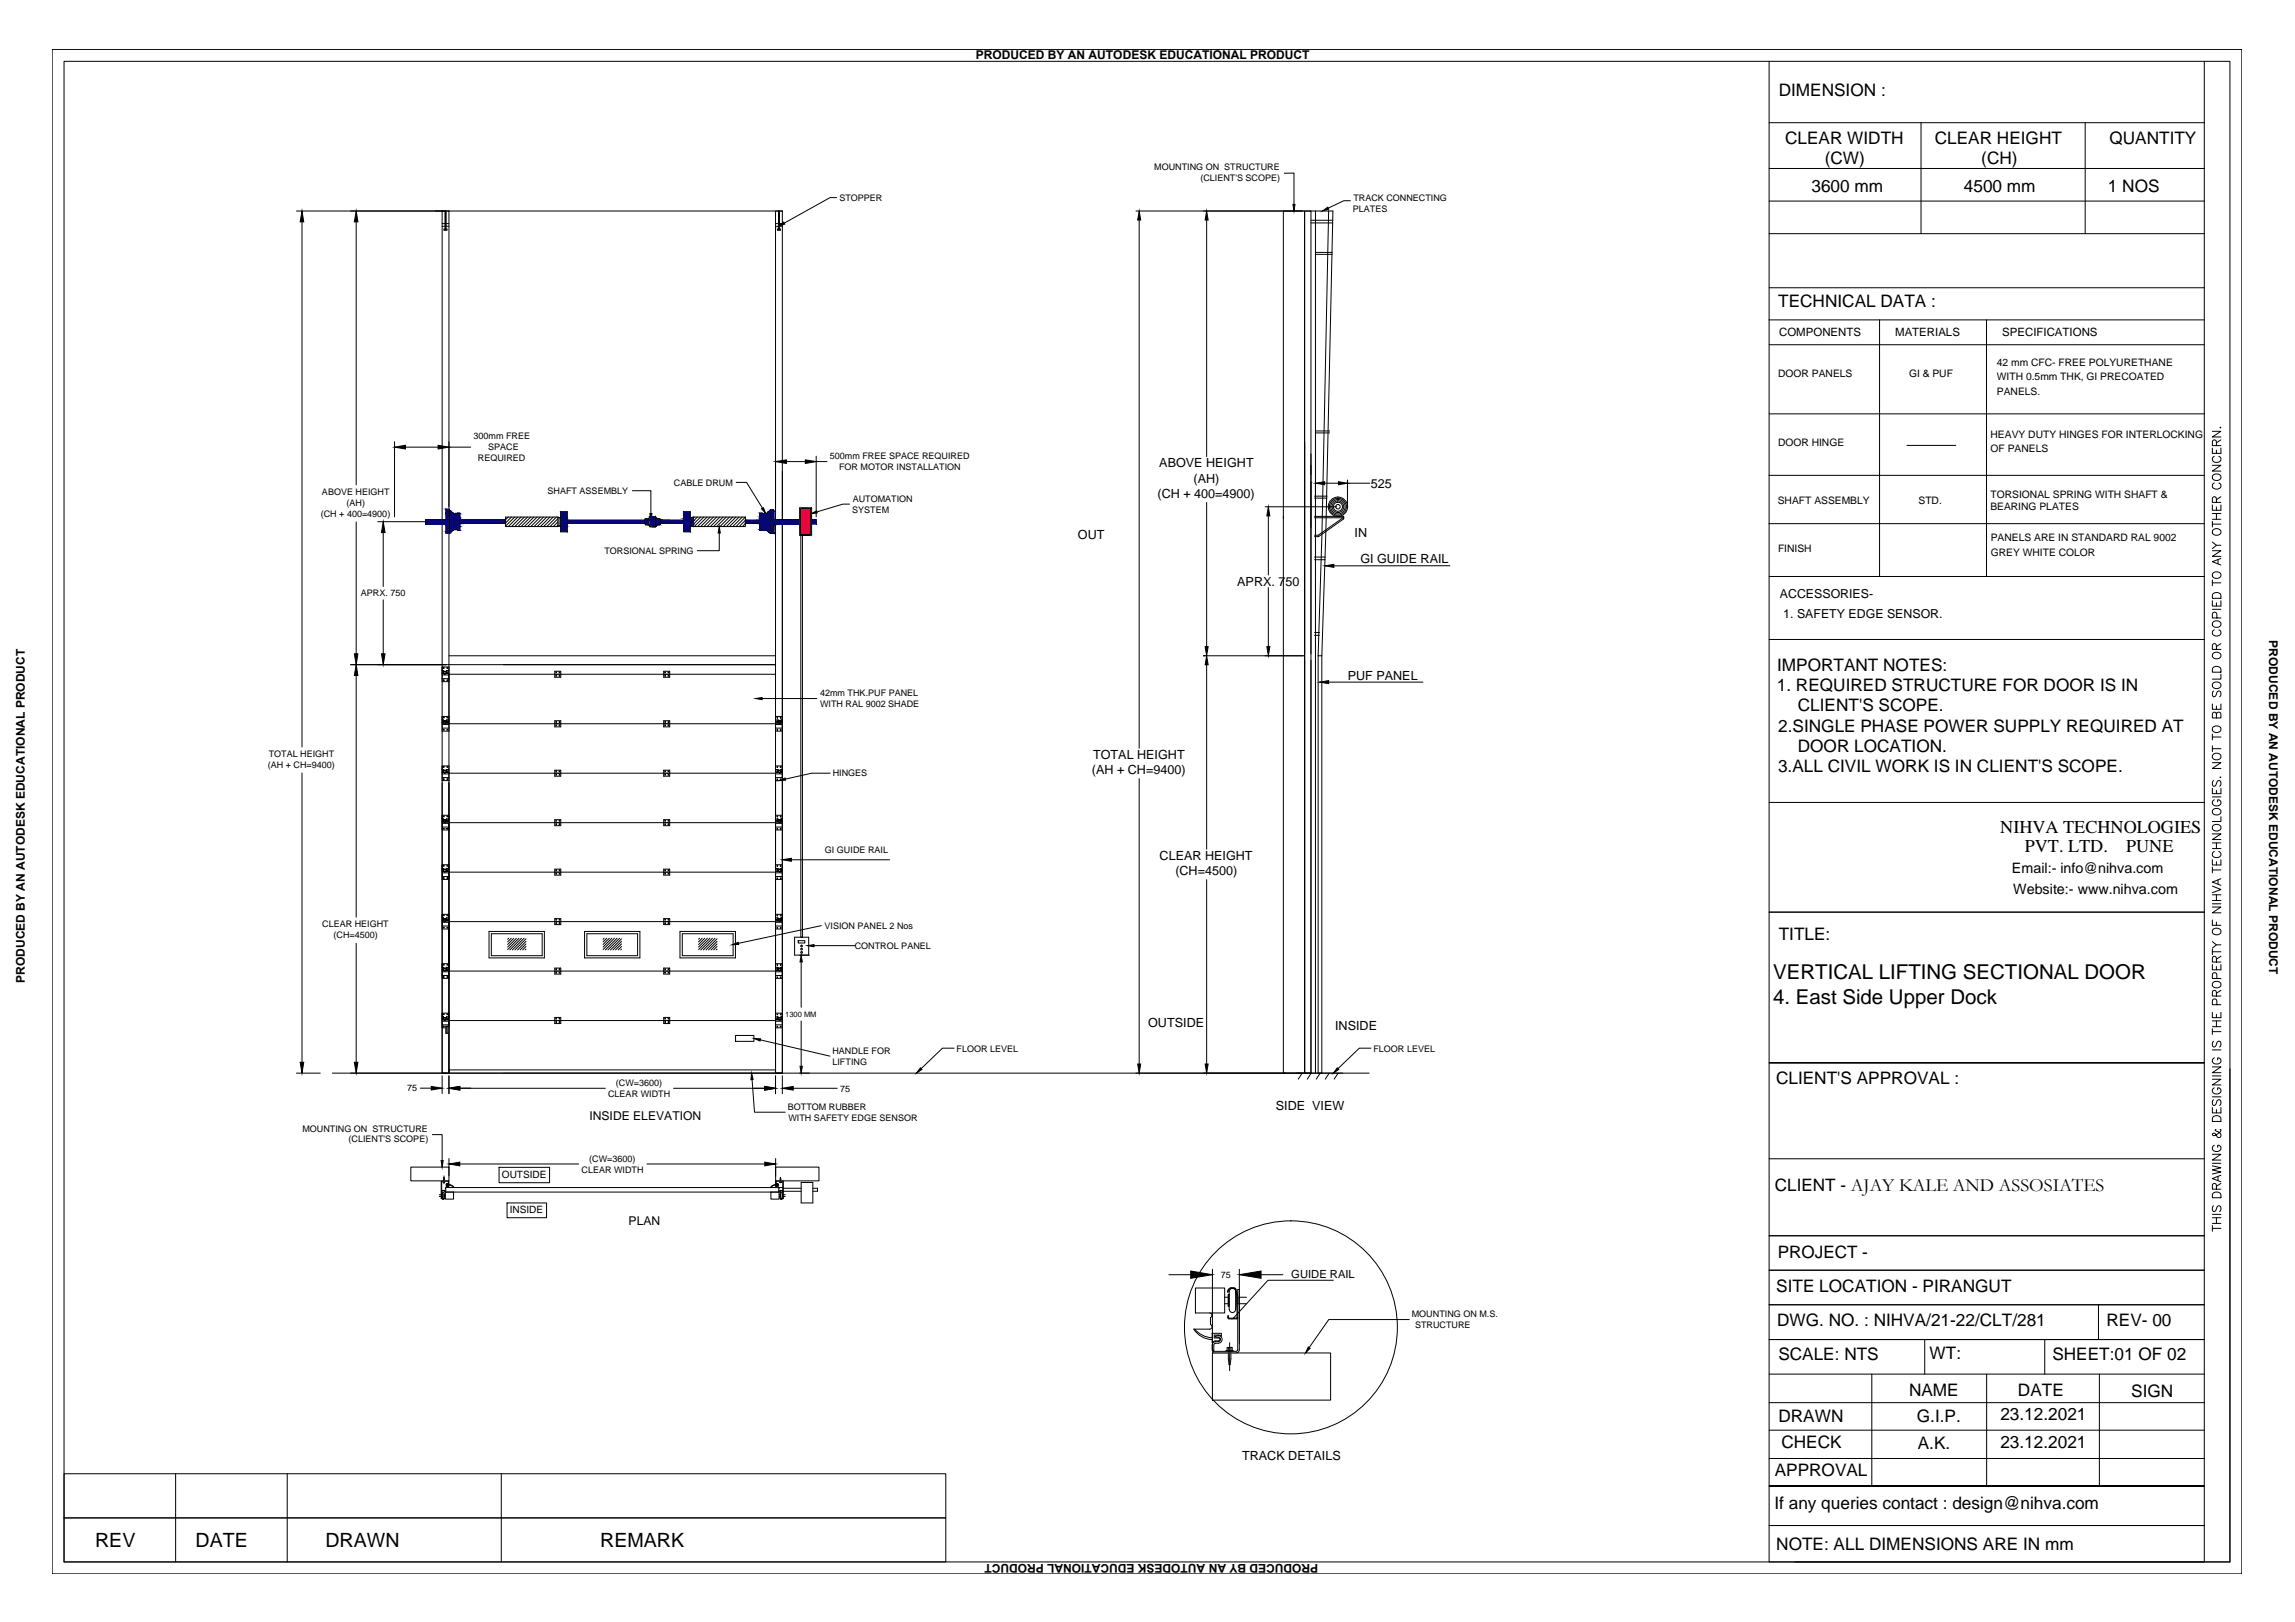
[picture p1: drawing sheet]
<svg xmlns="http://www.w3.org/2000/svg" width="841mm" height="594mm" viewBox="0 0 841 594" stroke-linecap="round" stroke-linejoin="round" font-family="sans-serif">
<defs><g id="words">
<g font-size="7.5">
<text x="649.8" y="358.6">VERTICAL LIFTING SECTIONAL DOOR</text>
<text x="649.7" y="367.7">4. East Side Upper Dock</text>
</g>
<g font-size="7.2">
<text x="34.9" y="566.7">REV</text>
<text x="71.6" y="566.7">DATE</text>
<text x="119.2" y="566.7">DRAWN</text>
<text x="219.9" y="566.7">REMARK</text>
</g>
<g font-size="6.6">
<text x="733" y="305.3">NIHVA TECHNOLOGIES</text>
<text x="742" y="312.2">PVT. LTD.</text>
<text x="779.1" y="312.2">PUNE</text>
</g>
<g font-size="6.3">
<text x="651.8" y="35.3">DIMENSION :</text>
<text x="654.1" y="52.6">CLEAR WIDTH</text>
<text x="709" y="52.6">CLEAR HEIGHT</text>
<text x="773" y="52.6">QUANTITY</text>
<text x="668.7" y="60">(CW)</text>
<text x="726.1" y="60">(CH)</text>
<text x="663.8" y="70.4">3600 mm</text>
<text x="719.7" y="70.4">4500 mm</text>
<text x="772.5" y="70.5">1 NOS</text>
<text x="651.7" y="112.4">TECHNICAL DATA :</text>
<text x="651.2" y="245.7">IMPORTANT NOTES:</text>
<text x="651.1" y="253.1">1. REQUIRED STRUCTURE FOR DOOR IS IN</text>
<text x="658.8" y="260.6">CLIENT'S SCOPE.</text>
<text x="651.7" y="268">2.SINGLE PHASE POWER SUPPLY REQUIRED AT</text>
<text x="658.8" y="275.4">DOOR LOCATION.</text>
<text x="651.6" y="282.9">3.ALL CIVIL WORK IS IN CLIENT'S SCOPE.</text>
<text x="651.8" y="344.4">TITLE:</text>
<text x="650.8" y="396.9">CLIENT'S APPROVAL :</text>
<text x="650.4" y="436.4">CLIENT - AJAY KALE AND ASSOSIATES</text>
<text x="651.5" y="460.7">PROJECT -</text>
<text x="650.9" y="473.2">SITE LOCATION - PIRANGUT</text>
<text x="651.2" y="485.7">DWG. NO. : NIHVA/21-22/CLT/281</text>
<text x="771.9" y="485.6">REV- 00</text>
<text x="707.1" y="497.8">WT:</text>
<text x="651.7" y="498.2">SCALE: NTS</text>
<text x="752.1" y="498.2">SHEET:01 OF 02</text>
<text x="699.6" y="511.4">NAME</text>
<text x="739.5" y="511.4">DATE</text>
<text x="781" y="511.5">SIGN</text>
<text x="651.7" y="520.8">DRAWN</text>
<text x="702.5" y="520.7">G.I.P.</text>
<text x="733.1" y="520.2">23.12.2021</text>
<text x="652.8" y="530.2">CHECK</text>
<text x="702.8" y="530.7">A.K.</text>
<text x="733.1" y="530.2">23.12.2021</text>
<text x="650.4" y="540.5">APPROVAL</text>
<text x="650.3" y="552.9">If any queries contact : design@nihva.com</text>
<text x="650.9" y="567.8">NOTE: ALL DIMENSIONS ARE IN mm</text>
</g>
<g font-size="5.2">
<text x="737.3" y="319.9">Email:- info@nihva.com</text>
<text x="737.8" y="327.6">Website:- www.nihva.com</text>
</g>
<g font-size="4.6">
<text x="424.8" y="171.2">ABOVE HEIGHT</text>
<text x="437.4" y="176.8">(AH)</text>
<text x="502.4" y="178.6">525</text>
<text x="424.2" y="182.4">(CH + 400=4900)</text>
<text x="395" y="197.3">OUT</text>
<text x="496.4" y="196.8">IN</text>
<text x="498.5" y="206.2">GI GUIDE RAIL</text>
<text x="453.4" y="214.5">APRX. 750</text>
<text x="493.9" y="248.9">PUF PANEL</text>
<text x="400.6" y="278">TOTAL HEIGHT</text>
<text x="400.1" y="283.6">(AH + CH=9400)</text>
<text x="425" y="315">CLEAR HEIGHT</text>
<text x="430.7" y="320.6">(CH=4500)</text>
<text x="420.8" y="376.3">OUTSIDE</text>
<text x="489.3" y="377.3">INSIDE</text>
<text x="467.5" y="406.5">SIDE VIEW</text>
<text x="455.2" y="534.7">TRACK DETAILS</text>
</g>
<g font-size="4.5">
<text x="652.2" y="218.8">ACCESSORIES-</text>
<text x="653.5" y="226.4">1. SAFETY EDGE SENSOR.</text>
</g>
<g font-size="4.4">
<text x="357.6" y="21.6">PRODUCED BY AN AUTODESK EDUCATIONAL PRODUCT</text>
<text x="831.5" y="234.6" transform="rotate(90 831.5 234.6)">PRODUCED BY AN AUTODESK EDUCATIONAL PRODUCT</text>
<text x="9.1" y="360" transform="rotate(-90 9.1 360)">PRODUCED BY AN AUTODESK EDUCATIONAL PRODUCT</text>
<text x="216" y="410.2">INSIDE ELEVATION</text>
<text x="230.3" y="448.6">PLAN</text>
<text x="483" y="573" transform="rotate(-180 483 573)">PRODUCED BY AN AUTODESK EDUCATIONAL PRODUCT</text>
</g>
<g font-size="4.2">
<text x="652" y="123.2">COMPONENTS</text>
<text x="694.5" y="123.2">MATERIALS</text>
<text x="733.7" y="123.2">SPECIFICATIONS</text>
</g>
<text font-size="4.1" x="473.2" y="468">GUIDE RAIL</text>
<g font-size="3.8">
<text x="731.8" y="133.9">42 mm CFC- FREE POLYURETHANE</text>
<text x="651.7" y="138.2">DOOR PANELS</text>
<text x="699.6" y="138.2">GI &amp; PUF</text>
<text x="731.8" y="139">WITH 0.5mm THK, GI PRECOATED</text>
<text x="731.8" y="144.6">PANELS.</text>
<text x="729.5" y="160.6">HEAVY DUTY HINGES FOR INTERLOCKING</text>
<text x="651.6" y="163.5">DOOR HINGE</text>
<text x="729.5" y="165.7">OF PANELS</text>
<text x="651.5" y="184.5">SHAFT ASSEMBLY</text>
<text x="703" y="184.5">STD.</text>
<text x="729.5" y="182.3">TORSIONAL SPRING WITH SHAFT &amp;</text>
<text x="729.4" y="186.7">BEARING PLATES</text>
<text x="651.6" y="202.1">FINISH</text>
<text x="729.5" y="198.2">PANELS ARE IN STANDARD RAL 9002</text>
<text x="729.5" y="203.6">GREY WHITE COLOR</text>
</g>
<g font-size="3.7">
<text x="183.9" y="431.3">OUTSIDE</text>
<text x="186.8" y="444.4">INSIDE</text>
</g>
<g font-size="3.3">
<text x="423" y="62.3">MOUNTING ON STRUCTURE</text>
<text x="439.9" y="66.3">(CLIENT'S SCOPE)</text>
<text x="307.6" y="73.6">STOPPER</text>
<text x="495.8" y="77.8">PLATES</text>
<text x="495.9" y="73.7">TRACK CONNECTING</text>
<text x="173.5" y="160.9">300mm FREE</text>
<text x="178.9" y="164.9">SPACE</text>
<text x="175.1" y="168.9">REQUIRED</text>
<text x="304.1" y="168.3">500mm FREE SPACE REQUIRED</text>
<text x="307.5" y="172.3">FOR MOTOR INSTALLATION</text>
<text x="246.9" y="177.9">CABLE DRUM</text>
<text x="118" y="181.2">ABOVE HEIGHT</text>
<text x="127" y="185.2">(AH)</text>
<text x="200.7" y="181">SHAFT ASSEMBLY</text>
<text x="312.5" y="183.8">AUTOMATION</text>
<text x="117.5" y="189.2">(CH + 400=4900)</text>
<text x="312.3" y="187.9">SYSTEM</text>
<text x="221.5" y="202.9">TORSIONAL SPRING</text>
<text x="132.3" y="218.4">APRX. 750</text>
<text x="300.5" y="255">42mm THK.PUF PANEL</text>
<text x="300.5" y="259.1">WITH RAL 9002 SHADE</text>
<text x="98.1" y="281.2">(AH + CH=9400)</text>
<text x="98.5" y="277.2">TOTAL HEIGHT</text>
<text x="305.2" y="284.4">HINGES</text>
<text x="302.3" y="312.4">GI GUIDE RAIL</text>
<text x="118.1" y="339.5">CLEAR HEIGHT</text>
<text x="302.1" y="340.3">VISION PANEL 2 Nos</text>
<text x="122.2" y="343.6">(CH=4500)</text>
<text x="313.2" y="347.6">CONTROL PANEL</text>
<text x="305.1" y="386">HANDLE FOR</text>
<text x="350.6" y="385.1">FLOOR LEVEL</text>
<text x="503.3" y="385.1">FLOOR LEVEL</text>
<text x="305.1" y="390">LIFTING</text>
<text x="149.2" y="399.7">75</text>
<text x="222.9" y="401.8">CLEAR WIDTH</text>
<text x="225.7" y="397.7">(CW=3600)</text>
<text x="307.9" y="399.8">75</text>
<text x="288.7" y="406.6">BOTTOM RUBBER</text>
<text x="288.9" y="410.6">WITH SAFETY EDGE SENSOR</text>
<text x="110.8" y="414.4">MOUNTING ON STRUCTURE</text>
<text x="127.7" y="418.5">(CLIENT'S SCOPE)</text>
<text x="216" y="425.5">(CW=3600)</text>
<text x="213.1" y="429.5">CLEAR WIDTH</text>
<text x="447.4" y="468">75</text>
<text x="517.4" y="482.5">MOUNTING ON M.S.</text>
<text x="518.5" y="486.5">STRUCTURE</text>
</g>
<text font-size="2.8" x="287.8" y="372.4">1300 MM</text>
</g></defs>
<!-- layer: DOOR -->
<g fill="none" stroke="#000" stroke-width=".37">
<path d="M161 437.6h.9M161 438.2h.9M161.7 432.8v6.2l.2-6.2M161.9 438.4l.1 .6M161.9 438.4h.1M161.9 436.1v2.3M161.9 438.4l.2 .6M162 436.1h.7M162 436.1h-.1M162 439l.3 .2M162 432.5l-.3 .3M162.1 437v1.8"/>
<path d="M162.1 437l.3-.3 .3 .3v2l-.4 .1-.2-.3M162.1 439l.2 .1M162.3 432.7h.7M162.4 432.8l.1 .3 .4-.1h-.3v-1.7l.2 1.8 .2-.3M162.7 430.7v2.9M162.7 436l-.8 .1M162.7 437.3l.1 1.2zM162.8 436l.1 .1M162.8 436.1h.1M162.8 438.8h.1M162.8 437.6h.4M162.8 438.2h.4"/>
<path d="M162.9 438.8l-.6 .4M163.2 436.6h3v2.6h-3zM163.2 436.3v.1M163.8 434.3l.5-.2v.3h-.5M163.9 433.6l-.2 .4 .2-.3M163.9 433.5l-.4 .4 .4 .4M164.3 432.8v.6l-.5 .1M164.4 432.8l.1 .5-.3 .3M164.4 432.7l-2.5 .1M164.4 432.5v.1M164.5 434.1v.4h-1l.1-.3 .3 .1M164.5 433.6v.3"/>
<path d="M164.5 433.6l-.7 .1M164.5 433.8l1.3 .5 .6 .6M164.5 434.1h.1M164.5 434l1.2 .4 .6 .5M282.5 436.6h3v2.6h-3zM284.2 433.8l-1.2 .5-.6 .6M284.3 432.7h2.4M284.3 432.5v.1M284.4 433.4l-.1-.7v.8l.3 .1M284.5 433.3l.4 .2M284.9 433.7l-.6-.1-.1 .3M284.9 434.3l-.4-.2v.3h.4"/>
<path d="M284.9 433.6l.2 .4-.2-.3M284.9 433.5l.4 .4-.4 .4M284.9 434.3l.3-.1v.3h-1v-.4h-.4l-1.3 .8M285.3 435l.2 .1v1.3l-.2 .2M285.5 437.6h.4M285.5 438.2h.4M285.5 436.3v.1M285.7 432.7h.7M285.8 432.8v.2l.4 .1M285.8 438.8h.1M285.8 436.1h.1M285.8 438.8l.4 .4 .5-.2"/>
<path d="M285.9 437.3l.1 1.2zM285.9 438.8l.3 .4 .4-.2M286 431.3l-.1 1.7h.3M286 431.3h.1M286 431.2v2M286.1 431.3v1.8M286.3 432.8l-.1 .2M286.6 437v1.8M286.7 437l-.4-.3-.3 .3 .1 2 .4 .1 .2-.3M286.7 437v1.8M286.7 432.7l.2 .1M286.7 432.5l.3 .3"/>
<path d="M286.8 436.1v2.3M286.8 438.4l-.2 .6M286.8 438.4h.1M286.8 436.1h-.9M286.9 435h-123.5l-.2 .1v1.3l.2 .2h123.5M286.9 432.8v6.2l.1-6.2M286.9 437.6h.9M286.9 438.2h.9M286.9 438.4l-.2 .6M286.9 436.1h-1.1M438.1 471.7h10.7v9.2h-10.7zM448.8 477.5h1.3"/>
<path d="M448.8 475.1h1.3M450.1 474.2h.3v4.3h-.3zM450.4 473.1l.1 6.5a1.16 1.16 0 0 0 1.1 1.1 1.16 1.16 0 0 0 1.2-1.1M450.5 473a1.16 1.16 0 0 1 1.1-1.1 1.16 1.16 0 0 1 1.2 1.1l.3 3.3-.2 3.3M451.2 471.9l1.4 .2 .7 2.4v8.1M451.2 471.9l-.7 .3-.4 1h-.3a1.75 1.75 0 0 1 1.3-1.6 1.75 1.75 0 0 1 1.9 .7M452.8 473.1v6.5M452.9 472.3l.7 2.2M456.8 475.1h-3.1v2.4h3.1M437.5 486.8a8.6 8.6 0 0 0 6.7 3.9v1.1l.9-.6 1.4-.1a.57 .57 0 0 0 .6-.5 .57 .57 0 0 0-.6-.6M437.8 486.8a9 9 0 0 0 6.3 3.2M443.3 480.9a.85 .85 0 0 1 .9 .7 .85 .85 0 0 1-.6 .9v2.6a.87 .87 0 0 1 .6 1 .87 .87 0 0 1-.9 .7"/>
<path d="M444.1 481.6v.3M444.2 492.6l.1 1.9 .2 .3 .3-.3v-1.9M444.2 489.9l-.1 .1M446.5 491.4a1.83 1.83 0 0 0-2 .5l-.2 .7M446.5 491.3a.88 .88 0 0 0 .7-1.1 .88 .88 0 0 0-1.3-.5l-.6-.2a1.43 1.43 0 0 1 2.1 .3 1.43 1.43 0 0 1-.5 2.1l-1.8 .2-.2 .5M447.6 489.4v-1.1h-3.4v1.6M447.6 489.4l-.8-.4h-1.8v1h1.5M449.3 494.9v-.2h2.6v.2M449.7 493.6v1.1M449.7 493.6h.4l.3 6.3h.4l.3-2.2v-4.1M449.9 493.5h1.4M449.9 482.6v-.6h.3v.6"/>
<path d="M449.9 482.6l.5 .5h2.7l.5-.5M450.2 482.6l.2 .2h2.7l.3-.2M450.6 491.8v10.2M451.1 493.6h-.9M451.1 493.6h.5l-.1 1.1M453 494.9h-8.4l-.3 .3 .3 .3M453 494.9l.6-.6v-22h.6v22.1l-.5 .9-.7 .2"/>
</g>
<path d="M162 432.5h2.4M284.3 432.5h2.4M444.6 495.5h8.4" fill="none" stroke="#dd6e6e" stroke-width=".37"/>
<!-- layer: 0 -->
<g fill="none" stroke="#000" stroke-width=".37">
<path d="M19.1 18.1h802.4v558.3h-802.4zM23.5 22.5h793.7v549.6h-793.7zM648.3 22.5v549.6h159.5v-549.6M648.3 44.9h159.5M704 44.9v40.7M764.1 44.9v40.7M108.6 77.3h178.1M162 77.3h2.5v315.8h-2.5zM163.1 77.3l.1 6.6 .2-.3M163.3 77.3l-.2 .2M163.4 77.5l-.3 .3M163.4 77.8l-.3 .2"/>
<path d="M163.4 78l-.3 .3M163.4 78.3l-.3 .3M163.4 78.6l-.3 .3M163.4 78.9l-.3 .3M163.4 79.2l-.3 .3M163.4 79.5l-.3 .3M163.4 79.8l-.3 .3M163.4 77.3v6.6M284.2 77.3h2.5v315.8h-2.5zM285.3 77.3v6.6M285.5 77.3l-.2 .2M285.6 77.5l-.3 .3"/>
<path d="M285.6 77.8l-.3 .3M285.6 78.1l-.3 .3M285.6 78.4l-.3 .3M285.6 78.7l-.3 .3M285.6 79l-.3 .3M285.6 79.2l-.3 .4M285.6 79.5l-.3 .4M285.6 79.8l-.3 .4M285.6 77.3v6.6M306.6 72.4h-2.4l-16.8 9.3M416.3 77.3h61.4M470.3 77.3h7.8v315.8h-7.8z"/>
<path d="M470.6 63.4h3.6v11.5M478.1 77.3h2.3v315.8h-2.3zM478.1 77.3h10.4l-2.6 117.4-1.5 45.5M486.9 77.3l-2.5 118.4-1.4 44.5M494.8 73.5h-2.4l-5.6 2.7M648.3 73.6h159.5M648.3 61.7h159.5M110.7 81.3v192.3M130.5 81.3v96.3M162 82.9h2.5M162 81.9h2.5M162.7 83.9h1.1v.4h-1.1z"/>
<path d="M163.4 80.1l-.3 .3M163.4 80.4l-.3 .3M163.4 80.7l-.3 .3M163.4 81l-.3 .3M163.4 81.3l-.3 .3M163.4 81.6l-.3 .3M163.4 81.9l-.3 .3M163.4 82.7l-.3 .3M163.4 83l-.3 .3M163.4 83.3l-.3 .3M163.4 82.2l-.3 .3M163.4 82.5l-.3 .2"/>
<path d="M284.2 82.9h2.5M284.2 81.9h2.5M284.9 83.9h1.1v.4h-1.1zM285.6 81.9h.1M285.6 80.1l-.3 .4M285.6 80.4l-.3 .4M285.6 80.7l-.3 .3M285.6 81l-.3 .3M285.6 81.3l-.3 .3M285.6 81.6l-.3 .3M285.6 82.8l-.3 .3M285.6 83.1l-.3 .3"/>
<path d="M285.6 83.4l-.3 .3M285.6 83.7l-.2 .2M285.6 81.9l-.3 .3M285.6 82.2l-.3 .3M285.6 82.5l-.3 .3M417.5 80.6v193.5M442.2 80.6v86.6M482.1 92.4h6.1M482.1 93.2h6.1M648.3 85.6h159.5M648.2 117.2h159.5M648.3 105.4h159.5"/>
<path d="M688.8 117.2v93.9M728 117.2v93.9M648.3 126.3h159.5M482.1 157.8h5.2M482.1 158.6h5.1M648.3 151.6h159.5M810.7 158h3.2l-3.2 2h3.2M813.7 156.4v.3zM144.6 161.8v27.5M148.6 163.8h11.9M164.5 161.8v23.7M164.5 163.8h8"/>
<path d="M231.7 179.7h6.8v8.4M269.8 176.7h3.8l5.8 9.4M284.2 167.1v18.7M286.7 172.6v220.5h-2.5v-112.6M288.2 169.1h6.9M299.1 167.1v22.2M299.1 169.1h4M482.1 175.8v13.8M485.4 177h5.1M493.8 175.8v9.4M493.8 177h8.2M648.2 174.1h159.5"/>
<path d="M698.8 163.1h17.9M810.7 170.4h3.2l-3.2 2.1h3.2M810.7 164.1v2h3.2v-2M810.9 174.2a1.58 1.58 0 0 1 1.9-.6 1.58 1.58 0 0 1 .9 1.8 1.57 1.57 0 0 1-1.9 .6 1.57 1.57 0 0 1-.9-1.8zM811.5 176.9a1.16 1.16 0 0 0-.8 1.3 1.16 1.16 0 0 0 1.2 .9h.8a1.15 1.15 0 0 0 1.2-.9 1.15 1.15 0 0 0-.8-1.3M811.5 167.1a1.16 1.16 0 0 0-.8 1.3 1.16 1.16 0 0 0 1.2 1h.8a1.15 1.15 0 0 0 1.2-1 1.15 1.15 0 0 0-.8-1.3M812.2 163.2l-.1-1.8-.8-.3-.4 .3-.2 1.8h3.2M812.2 164.9v1.2M813.9 161.1l-1.7 1.1M130.5 191.2v48.3M138.4 191.1h25.3M140.4 195.1v19.7"/>
<path d="M163.4 190.3h-7.5v1.6h7.5M164.7 186.9v-.4h-1.3v8.8h1.3M164.7 186.9l1.6 1.3h1.5M164.7 186.9v8.4M167.8 187.9h.7v6.4h-.7zM167.8 194h-1.5l-1.6 1.3M168.5 190.5h16.8M168.5 191.7h16.8M186.2 189.4l-.9 1M187.4 189.4l-2.1 2.1M188.6 189.4l-3.3 3.3M189.8 189.4l-3.5 3.5"/>
<path d="M190.9 189.4l-3.4 3.5M192.1 189.4l-3.4 3.5M193.3 189.4l-3.5 3.5M194.5 189.4l-3.5 3.5M195.6 189.4l-3.4 3.5M196.8 189.4l-3.4 3.5M198 189.4l-3.5 3.5M199.2 189.4l-3.5 3.5M200.3 189.4l-3.4 3.5M201.5 189.4l-3.5 3.5M202.7 189.4l-3.5 3.5M203.9 189.4l-3.5 3.5"/>
<path d="M204.4 189.4h-19.1v3.5h19.1M204.4 189.4l.5 .2M204.4 190l-2.8 2.9M204.4 191.2l-1.7 1.7M204.4 192.3l-.5 .6M204.4 189.4v3.5M204.9 189.6h.1M204.9 192.6h.1M204.9 189.6h.6M204.9 192.6h.6M204.9 192.6l-.5 .3M204.9 189.6v3"/>
<path d="M236.2 190.5h-28.3v-3.1h-2.4v7.4h2.4v-3.1h28.3l.4 .5h1M236.2 190.6v1.1M237.6 190h-1l-.4 .5M237.6 192.2l.6 .7M237.6 190v2.2M238.2 189.3l-.6 .7M238.2 189.3v3.6M238.2 189.3h2M238.2 192.9h2M240.2 189.3l.6 .7M240.2 189.3v3.6M240.8 190h1l.3 .5"/>
<path d="M240.8 190v2.2M242.1 190.5h8.5v-3.1h2.4v5.2M242.1 190.5v1.2M253 189.6h.6M253.6 189.6h.1M253.6 189.6v3M254 189.4l-.4 .2M254 189.4h19.1M254 189.4v3.5M254.4 189.4l-.4 .4M255.5 189.4l-1.5 1.6M256.7 189.4l-2.7 2.7"/>
<path d="M257.9 189.4l-3.5 3.5M259.1 189.4l-3.5 3.5M260.2 189.4l-3.4 3.5M261.4 189.4l-3.4 3.5M262.6 189.4l-3.5 3.5M263.6 195.2v6.5h-8.1M263.8 189.4l-3.5 3.5M265 189.4l-3.5 3.5M266.1 189.4l-3.4 3.5M267.3 189.4l-3.5 3.5M268.5 189.4l-3.5 3.5M269.7 189.4l-3.5 3.5"/>
<path d="M270.8 189.4l-3.5 3.5M272 189.4l-3.5 3.5M273.1 189.4l-3.4 3.5M273.1 189.4v2.4l-1 1.1M278.5 190.5h-5.4l-2.2 2.4M279.2 187.9h.1M279.2 187.9v6.4h-.7v-2.6h-5.4v1.2h-19.1l-1-.3v2.2h-2.4v-3.1h-8.5l-.3 .5h-1l-.6 .7M279.2 188.2h1.5l1.6-1.4h1.3v3.5h9.5M279.2 187.9h-.7v3.8M279.2 194h1.5l1.6 1.3M282.3 186.8v8.5M283.6 190.3v1.6"/>
<path d="M284.8 191.9h-1.2v2.1M293.1 191.9h-9.5v3.5l-1.3-.1M293.1 186h4.3v10.1h-4.3zM293.4 186.3h3.7v9.5h-3.7zM293.5 196.1v147.2M294.1 196.1v147.2M297.4 190.3h1.7v1.6h-1.7zM311.3 184.6h-2.4l-9.5 2.9M442.2 184v52.8M463.6 185.6h26.3M464.8 189v21.6M470.3 189.1v.8"/>
<path d="M481.7 181.7h4.6M481.7 182.4h4.6M481.7 189.1h10.7v1l-9.2 6.4h-1.5M481.7 189.6h10.2l-8.8 6.4h-1.4M648.2 191.8h159.5M810.7 184.9v2h3.2v-2M810.7 191v2M810.7 198.5l1.5 1.2M810.7 192h3.2M810.7 190.2h3.2M810.7 188.1h3.2M810.9 194.3a1.58 1.58 0 0 1 1.9-.7 1.58 1.58 0 0 1 .9 1.8 1.57 1.57 0 0 1-1.9 .7 1.57 1.57 0 0 1-.9-1.8z"/>
<path d="M812.2 184l-.1-1.8-.5-.3-.6 .2-.3 .6v1.3h3.2M812.2 185.7v1.2M812.2 188.1v2.1M813.9 199.7h-1.7l-1.5 1.2M813.9 181.9l-1.7 1.1M140.4 219.7v19.8M464.8 215.2v21.6M531.3 207.2h-42.5M648.3 211.1h159.5M810.7 201.7h3.2l-3.2 2.1h3.2M810.7 212.4v2.1M810.7 213.5h3.2"/>
<path d="M810.9 217.6a1.76 1.76 0 0 1 3 .5v1h-3.2zM810.9 210a1.58 1.58 0 0 1 1.9-.6 1.58 1.58 0 0 1 .9 1.8 1.57 1.57 0 0 1-1.9 .7 1.57 1.57 0 0 1-.9-1.9zM812.8 205v1.5M813.9 204.5l-3.2 1.2 3.2 1.3M648.3 234.2h159.5M810.7 220v2h3.2v-2M810.7 223.2h3.2M810.9 239.5a1.58 1.58 0 0 1 1.9-.6 1.58 1.58 0 0 1 .9 1.8 1.57 1.57 0 0 1-1.9 .6 1.57 1.57 0 0 1-.9-1.8zM810.9 228a1.58 1.58 0 0 1 1.9-.6 1.58 1.58 0 0 1 .9 1.8 1.57 1.57 0 0 1-1.9 .6 1.57 1.57 0 0 1-.9-1.8zM811.5 230.7a1.16 1.16 0 0 0-.8 1.3 1.16 1.16 0 0 0 1.2 .9h.8a1.15 1.15 0 0 0 1.2-.9 1.15 1.15 0 0 0-.8-1.3M812.2 237.9l-.1-1.9-.5-.3-.6 .2-.3 .6v1.4h3.2M812.2 220.8v1.2"/>
<path d="M812.4 226.3v-1.3a.86 .86 0 0 0-.6-.8 .86 .86 0 0 0-.9 .3l-.2 1.8h3.2M813.9 235.7l-1.7 1.1M128.5 243.4h35M130.5 247.4v88.5M162 244.3v5.4h2.5M164.5 244.3v23.5h-2.5v-5.4M164.5 240.2h119.7M164.5 247h119.7M203.3 245.9h2.2v2.2h-2.2zM243.2 245.9h2.2v2.2h-2.2zM279.3 255.8h20.1M441 240.2h36.7"/>
<path d="M442.2 243.5v67.6M486.9 249.8h34.5M810.7 257.8v2h3.2v-2M810.9 250.4a1.58 1.58 0 0 1 1.9-.6 1.58 1.58 0 0 1 .9 1.8 1.57 1.57 0 0 1-1.9 .6 1.57 1.57 0 0 1-.9-1.8zM810.9 244.7a1.76 1.76 0 0 1 3 .4v1.1h-3.2zM811.2 253.1a1.23 1.23 0 0 0 .3 2.1l.4-.3 .6-1.5a.76 .76 0 0 1 1.2 0 1.49 1.49 0 0 1-.3 1.8M812.2 258.6v1.2M813.9 247v1.7h-3.2M164.5 265.1h119.7M203.3 264h2.2v2.2h-2.2zM243.2 264h2.2v2.2h-2.2zM284.2 262.4v5.4h2.5"/>
<path d="M810.7 279.3h3.2l-3.2 2.2h3.2M810.7 268.9v2.1M810.7 273.2v2.1M810.7 274.2h3.2M810.7 269.9h3.2M810.9 266.5a1.67 1.67 0 0 1 1.8-.6 1.67 1.67 0 0 1 1.2 1.5 1.64 1.64 0 0 1-1.8 .9 1.64 1.64 0 0 1-1.4-1.5zM811.2 276.2a1.57 1.57 0 0 1 1.8-.2 1.57 1.57 0 0 1 .7 1.7 1.57 1.57 0 0 1-1.9 .6 1.57 1.57 0 0 1-.9-1.8zM812.2 261.6a.85 .85 0 0 1 .6-.8 .85 .85 0 0 1 .9 .3l.2 1.9h-3.2l.2-1.9 .4-.3 .8 .3 .1 1.9M110.7 283.1v106M162 280.5v5.4h2.5v-5.4M162 286.7v106.4M164.5 286.7v106.4h-36"/>
<path d="M164.5 283.2h119.7M203.3 282.1h2.2v2.2h-2.2zM243.2 282.1h2.2v2.2h-2.2zM284.2 285.9h2.5M304.2 283.2h-6.7l-9.7 2.2M417.5 285.2v104.5M648.3 293.9h159.5M810.7 288.7v2h3.2v-2M810.7 291.9h3.2M811.2 296.4a1.55 1.55 0 0 1 1.8-.2 1.55 1.55 0 0 1 .7 1.7 1.57 1.57 0 0 1-1.9 .6 1.57 1.57 0 0 1-.9-1.8zM811.2 285.9a1.2 1.2 0 0 0 .3 2.1l.4-.3 .6-1.5a.75 .75 0 0 1 .8-.3 .75 .75 0 0 1 .6 .7l-.2 1.1-.3 .3M811.5 292.9a1.16 1.16 0 0 0-.8 1.4 1.16 1.16 0 0 0 1.2 .9h.8a1.13 1.13 0 0 0 1.2-1.1 1.13 1.13 0 0 0-1.2-1.2v.8"/>
<path d="M812.2 289.5v1.2M813.6 284.7h.3zM813.9 299.1v1.8h-3.2M162 304h2.5M163.4 303.5h1.1M164.5 319.4h119.7M164.5 301.3h119.7M203.3 318.3h2.2v2.2h-2.2zM203.3 300.2h2.2v2.2h-2.2zM243.2 318.3h2.2v2.2h-2.2zM243.2 300.2h2.2v2.2h-2.2zM284.2 304h2.5"/>
<path d="M290 314.9h36M810.7 314.9v1.9h3.2v-1.9M810.7 305.4h3.2l-3.2 2.1h3.2M810.7 317.6v2.1M810.7 318.6h3.2M810.7 310.8h3.2M810.7 308.7h3.2M810.9 302.5a1.67 1.67 0 0 1 1.8-.5 1.67 1.67 0 0 1 1.2 1.5 1.64 1.64 0 0 1-1.8 .9 1.64 1.64 0 0 1-1.4-1.6zM811.5 311.9a1.16 1.16 0 0 0-.8 1.3 1.16 1.16 0 0 0 1.2 .9h.8a1.15 1.15 0 0 0 1.2-.9 1.15 1.15 0 0 0-.8-1.3M812.2 308.7v2.1M812.2 315.6v1.2M162 322.1h2.5"/>
<path d="M164.5 337.6h119.7M203.3 336.5h2.2v2.2h-2.2zM243.2 336.5h2.2v2.2h-2.2zM284.2 322.1h2.5M301 339l-30.4 6.5M442.2 322.2v67.5M648.3 334.1h159.5M810.7 337v1.9h3.2M810.7 332.2h3.2l-3.2 2.1h3.2M810.7 324.6l3.2 1.2-3.2 1.2M810.7 331h3.2M810.7 329.8h3.2"/>
<path d="M810.7 327.7h3.2M812.2 327.7v2.1M812.2 337.7v1.2M812.8 322.3v1.5M813.9 321.8l-3.2 1.3 3.2 1.2M130.5 345.5v43.6M162 340.3h2.5M162 358.3h2.5M164.5 355.7v-18.1v18.1M164.5 355.7h119.7M179.2 341.2h20.3v9.6h-20.3zM180.1 342h18.6v8h-18.6z"/>
<path d="M186.4 343.6l-.4 .4M187.3 343.6l-1.3 1.4M188.3 343.6l-2.3 2.3M189.2 343.6l-3.2 3.3M190.2 343.6l-4.2 4.2M191.1 343.6l-4.3 4.3M192 343.6l-4.2 4.3M192.8 343.9l-4.1 4M192.8 344.8l-3.1 3.1M192.8 345.7l-2.2 2.2M192.8 346.7l-1.3 1.2M192.8 347.6l-.3 .3"/>
<path d="M203.3 354.6h2.2v2.2h-2.2zM214.2 341.2h20.3v9.6h-20.3zM215.1 342h18.6v8h-18.6zM221.4 343.6l-.4 .4M222.3 343.6l-1.3 1.4M223.3 343.6l-2.3 2.3M224.2 343.6l-3.2 3.3M225.1 343.6l-4.1 4.2M226.1 343.6l-4.3 4.3M227 343.6l-4.2 4.3M227.8 343.9l-4.1 4M227.8 344.8l-3.2 3.1"/>
<path d="M227.8 345.7l-2.2 2.2M227.8 346.7l-1.3 1.2M227.8 347.6l-.3 .3M243.2 354.6h2.2v2.2h-2.2zM249.2 341.2h20.3v9.6h-20.3zM250 342h18.7v8h-18.7zM256.4 343.6l-.4 .4M257.3 343.6l-1.3 1.4M258.2 343.6l-2.2 2.3M259.2 343.6l-3.2 3.3M260.2 343.6l-4.2 4.2M261.1 343.6l-4.3 4.3"/>
<path d="M262 343.6l-4.3 4.3M262.8 343.9l-4.1 4M262.8 344.8l-3.2 3.1M262.8 345.7l-2.2 2.2M262.8 346.7l-1.3 1.2M262.8 347.6l-.4 .3M284.2 340.3h2.5M284.2 358.3h2.5M292.5 344.5h2.5v.9h-2.5zM293.6 352.3v16.6M296.3 349.8v-6.5h-5.1v6.5h5.4M298.3 346.4h15.1"/>
<path d="M810.7 353.3v1.9h3.2v-1.9M810.7 347.6v2.1M810.7 348.6h3.2M810.7 344.9l1.5 1.2M810.9 340.6a1.67 1.67 0 0 1 1.8-.6 1.67 1.67 0 0 1 1.2 1.5 1.64 1.64 0 0 1-1.8 .9 1.64 1.64 0 0 1-1.4-1.5zM812.2 352.4l-.1-1.9-.8-.2-.4 .2-.2 1.9h3.2M812.2 354v1.2M812.4 358.4v-1.4a.86 .86 0 0 0-.6-.7 .86 .86 0 0 0-.9 .3l-.2 1.8h3.2M813.9 346.1h-1.7l-1.5 1.1M813.9 350.3l-1.7 1M162 376.5h2.5M164.5 373.8h119.7"/>
<path d="M164.5 375.9h-1.1v2.5h1.1M203.3 372.6h2.2v2.3h-2.2zM243.2 372.6h2.2v2.3h-2.2zM269.6 379.3h6.7v2.1h-6.7zM284.2 376.5h2.5M293.6 374v16.6M810.7 370.8v1.9h3.2v-1.9M810.7 376.8v2.1M810.7 377.9h3.2M810.7 376h3.2M810.7 373.9h3.2M810.9 360a1.58 1.58 0 0 1 1.9-.6 1.58 1.58 0 0 1 .9 1.8 1.57 1.57 0 0 1-1.9 .7 1.57 1.57 0 0 1-.9-1.9z"/>
<path d="M812.2 364.8l-.1-1.8-.5-.3-.6 .2-.3 .6v1.3h3.2M812.2 371.5v1.2M812.2 373.9v2.1M812.4 368v-1.4a.86 .86 0 0 0-.6-.7 .86 .86 0 0 0-.9 .3l-.2 1.8h3.2M813.9 362.7l-1.7 1.1M108.6 393.1h8.8M154 398.6h4M162 394v6.5M164.5 394v6.6M168.5 398.6h53.3M168.5 398.6h4M246.8 398.6h33.4"/>
<path d="M275.6 395.4l.9 12h11.3M278.6 380.9l25.5 5.9M284.2 394v6.6M286.7 394v6.6M290.7 398.6h16.1M293 393.1h3.6M349.6 383.9h-4.2l-7.8 7.5M416.3 393.1h61.4M502.4 383.9h-4.2l-7.9 7.5M807.8 389.3h-159.5h159.5M810.7 395.3h3.2l-3.2 2.1h3.2M810.7 390.8h3.2l-3.2 2.1h3.2"/>
<path d="M810.7 394.1h3.2M810.7 384.5h3.2M811.2 381.4a1.23 1.23 0 0 0 .3 2.1l.4-.3 .6-1.5a.76 .76 0 0 1 1.2 0 1.49 1.49 0 0 1-.3 1.8M811.5 398.4a1.16 1.16 0 0 0-.8 1.3 1.16 1.16 0 0 0 1.2 1h.8a1.13 1.13 0 0 0 1.2-1.2 1.13 1.13 0 0 0-1.2-1.1v.8M811.5 387.5a1.16 1.16 0 0 0-.8 1.3 1.16 1.16 0 0 0 1.2 .9h.8a1.13 1.13 0 0 0 1.2-1.1 1.13 1.13 0 0 0-1.2-1.1v.7M817.2 391.4v180.7h-159.5M158.4 415.6h3.6v9.5M810.7 405.6v2h3.2v-2M810.7 401.7h3.2M811.2 408.9l.7-.3 1.5 .3 .5 .8v1h-3.2v-1zM811.2 402.8a1.23 1.23 0 0 0 .3 2.1l.4-.3 .6-1.5a.76 .76 0 0 1 1.2 0 1.49 1.49 0 0 1-.3 1.8M811.5 419.5a1.19 1.19 0 0 0-.8 1.3 1.19 1.19 0 0 0 1.2 1h.8a1.14 1.14 0 0 0 1.2-1.2 1.14 1.14 0 0 0-1.2-1.1v.7"/>
<path d="M812.1 413.7l-.3 .3 1.2 .6a1.04 1.04 0 0 1 1 1 1.04 1.04 0 0 1-1 1.1l-1.2-1.5a.59 .59 0 0 0-.6-.2 .59 .59 0 0 0-.5 .5l.2 .3a2.66 2.66 0 0 0 2.8-1.4l.2-.6-.3-.1M812.2 406.4v1.2M150.6 427.5h13.9v5h-13.9zM164.5 424.3v6.4M168.5 426.3h43.6M182.9 427.6h18.5v5.6h-18.5zM237.1 426.3h43.2M284.2 427.5h15.9v5h-15.9zM284.2 424.3v6.6M287 435.2h6.6M287 436.3h6.6M293.6 433.1h4.3v7.5h-4.3z"/>
<path d="M297.9 435.2h1.7v1.1h-1.7M648.3 424.4h159.5M810.7 427l3.2 .7-3.2 .8 3.2 .7-3.2 .8M810.7 422.8h3.2l-3.2 2.1h3.2M810.7 426.1h3.2M811.2 436.9l.7-.3 1.5 .3 .5 .8v1h-3.2v-1zM812.2 435.6l-.1-1.9-.8-.3-.4 .3-.2 1.9h3.2M812.8 430.9v1.5M813.9 430.4l-3.2 1.3 3.2 1.1M813.9 433.4l-1.7 1.1M185.8 440.6h14.5v5.4h-14.5zM648.3 452.6h159.5"/>
<path d="M810.7 449.9h3.2M810.7 448.8v2.2M810.7 448.1h3.2M810.7 446h3.2M810.7 444.8h3.2M811.2 441.6a1.23 1.23 0 0 0 .3 2.2l.4-.4 .6-1.5a.76 .76 0 0 1 1.2 0 1.49 1.49 0 0 1-.3 1.9M812.2 446v2.1M428.3 466.9h8M444.3 464.9v29.6M454.2 464.9v27.2M462.1 466.9h8M488.6 468.9h-23.9l-12.7 13.9"/>
<path d="M648.3 465.2h159.5M648.3 477.9h159.5M769 477.9v12.7M437.4 486.8h5.9M444.3 495.5h43.3v17.3h-43.3zM516.4 483.3h-29.5l-7.1 10.3M705.3 490.6v12.7M749.3 490.6v12.7M807.8 490.6h-159.5h159.5M648.3 503.3h159.5M648.3 513.7h159.5M685.9 503.3v41"/>
<path d="M728 503.3v41M769.3 503.3v41M23.5 539.8h323.1v16.1h-323.1zM64.4 539.8v32.3M105.3 539.8v32.3M183.7 539.8v32.3M648.3 523.8h159.5M648.3 534.2h159.5M23.5 555.9h323.1v16.2h-323.1zM648.3 558.7h159.5M807.8 544.3h-159.5h159.5"/>
<circle cx="490.3" cy="185.6" r="3.1"/>
<circle cx="490.3" cy="185.6" r="3.5"/>
<circle cx="490.3" cy="185.6" r="2.65"/>
<circle cx="490.3" cy="185.6" r=".83"/>
<circle cx="490.3" cy="185.6" r="2.14"/>
<circle cx="490.3" cy="185.6" r="1.67"/>
<circle cx="162.6" cy="249.2" r=".15"/>
<circle cx="162.6" cy="244.7" r=".15"/>
<circle cx="163.9" cy="249.2" r=".15"/>
<circle cx="163.9" cy="244.7" r=".15"/>
<circle cx="203.8" cy="247.6" r=".15"/>
<circle cx="203.8" cy="246.3" r=".15"/>
<circle cx="205" cy="247.6" r=".15"/>
<circle cx="205" cy="246.3" r=".15"/>
<circle cx="243.7" cy="246.3" r=".15"/>
<circle cx="243.7" cy="247.6" r=".15"/>
<circle cx="244.9" cy="247.6" r=".15"/>
<circle cx="244.9" cy="246.3" r=".15"/>
<circle cx="162.6" cy="262.9" r=".15"/>
<circle cx="162.6" cy="267.3" r=".15"/>
<circle cx="163.9" cy="262.9" r=".15"/>
<circle cx="163.9" cy="267.3" r=".15"/>
<circle cx="203.8" cy="265.7" r=".15"/>
<circle cx="203.8" cy="264.5" r=".15"/>
<circle cx="205" cy="264.5" r=".15"/>
<circle cx="205" cy="265.7" r=".15"/>
<circle cx="243.7" cy="265.7" r=".15"/>
<circle cx="243.7" cy="264.5" r=".15"/>
<circle cx="244.9" cy="264.5" r=".15"/>
<circle cx="244.9" cy="265.7" r=".15"/>
<circle cx="284.9" cy="262.9" r=".15"/>
<circle cx="284.9" cy="267.3" r=".15"/>
<circle cx="286.1" cy="267.3" r=".15"/>
<circle cx="286.1" cy="262.9" r=".15"/>
<circle cx="162.6" cy="280.9" r=".15"/>
<circle cx="162.6" cy="299" r=".15"/>
<circle cx="162.6" cy="285.4" r=".15"/>
<circle cx="163.9" cy="280.9" r=".15"/>
<circle cx="163.9" cy="299" r=".15"/>
<circle cx="163.9" cy="285.4" r=".15"/>
<circle cx="203.8" cy="282.5" r=".15"/>
<circle cx="203.8" cy="283.8" r=".15"/>
<circle cx="205" cy="283.8" r=".15"/>
<circle cx="205" cy="282.5" r=".15"/>
<circle cx="243.7" cy="282.5" r=".15"/>
<circle cx="243.7" cy="283.8" r=".15"/>
<circle cx="244.9" cy="283.8" r=".15"/>
<circle cx="244.9" cy="282.5" r=".15"/>
<circle cx="284.9" cy="285.4" r=".15"/>
<circle cx="284.9" cy="280.9" r=".15"/>
<circle cx="284.9" cy="299" r=".15"/>
<circle cx="286.1" cy="280.9" r=".15"/>
<circle cx="286.1" cy="285.4" r=".15"/>
<circle cx="286.1" cy="299" r=".15"/>
<circle cx="162.6" cy="317.2" r=".15"/>
<circle cx="162.6" cy="303.5" r=".15"/>
<circle cx="163.9" cy="317.2" r=".15"/>
<circle cx="163.9" cy="303.5" r=".15"/>
<circle cx="203.8" cy="300.7" r=".15"/>
<circle cx="203.8" cy="318.8" r=".15"/>
<circle cx="203.8" cy="301.9" r=".15"/>
<circle cx="205" cy="318.8" r=".15"/>
<circle cx="205" cy="300.7" r=".15"/>
<circle cx="205" cy="301.9" r=".15"/>
<circle cx="243.7" cy="300.7" r=".15"/>
<circle cx="243.7" cy="318.8" r=".15"/>
<circle cx="243.7" cy="301.9" r=".15"/>
<circle cx="244.9" cy="318.8" r=".15"/>
<circle cx="244.9" cy="300.7" r=".15"/>
<circle cx="244.9" cy="301.9" r=".15"/>
<circle cx="284.9" cy="303.5" r=".15"/>
<circle cx="284.9" cy="317.2" r=".15"/>
<circle cx="286.1" cy="303.5" r=".15"/>
<circle cx="286.1" cy="317.2" r=".15"/>
<circle cx="162.6" cy="321.7" r=".15"/>
<circle cx="162.6" cy="335.3" r=".15"/>
<circle cx="162.6" cy="339.8" r=".15"/>
<circle cx="163.9" cy="321.7" r=".15"/>
<circle cx="163.9" cy="335.3" r=".15"/>
<circle cx="163.9" cy="339.8" r=".15"/>
<circle cx="203.8" cy="336.9" r=".15"/>
<circle cx="203.8" cy="338.2" r=".15"/>
<circle cx="203.8" cy="320" r=".15"/>
<circle cx="205" cy="320" r=".15"/>
<circle cx="205" cy="336.9" r=".15"/>
<circle cx="205" cy="338.2" r=".15"/>
<circle cx="243.7" cy="320" r=".15"/>
<circle cx="243.7" cy="336.9" r=".15"/>
<circle cx="243.7" cy="338.2" r=".15"/>
<circle cx="244.9" cy="338.2" r=".15"/>
<circle cx="244.9" cy="320" r=".15"/>
<circle cx="244.9" cy="336.9" r=".15"/>
<circle cx="284.9" cy="335.3" r=".15"/>
<circle cx="284.9" cy="321.7" r=".15"/>
<circle cx="284.9" cy="339.8" r=".15"/>
<circle cx="286.1" cy="335.3" r=".15"/>
<circle cx="286.1" cy="339.8" r=".15"/>
<circle cx="286.1" cy="321.7" r=".15"/>
<circle cx="162.6" cy="357.9" r=".15"/>
<circle cx="162.6" cy="353.4" r=".15"/>
<circle cx="163.9" cy="357.9" r=".15"/>
<circle cx="163.9" cy="353.4" r=".15"/>
<circle cx="203.8" cy="356.3" r=".15"/>
<circle cx="203.8" cy="355" r=".15"/>
<circle cx="205" cy="355" r=".15"/>
<circle cx="205" cy="356.3" r=".15"/>
<circle cx="243.7" cy="355" r=".15"/>
<circle cx="243.7" cy="356.3" r=".15"/>
<circle cx="244.9" cy="356.3" r=".15"/>
<circle cx="244.9" cy="355" r=".15"/>
<circle cx="284.9" cy="353.4" r=".15"/>
<circle cx="284.9" cy="357.9" r=".15"/>
<circle cx="286.1" cy="353.4" r=".15"/>
<circle cx="286.1" cy="357.9" r=".15"/>
<circle cx="293.7" cy="347.6" r=".32"/>
<circle cx="293.7" cy="346.5" r=".32"/>
<circle cx="293.7" cy="348.8" r=".32"/>
<circle cx="162.6" cy="371.5" r=".15"/>
<circle cx="162.6" cy="376" r=".15"/>
<circle cx="163.9" cy="371.5" r=".15"/>
<circle cx="163.9" cy="376" r=".15"/>
<circle cx="203.8" cy="373.1" r=".15"/>
<circle cx="203.8" cy="374.4" r=".15"/>
<circle cx="205" cy="374.4" r=".15"/>
<circle cx="205" cy="373.1" r=".15"/>
<circle cx="243.7" cy="374.4" r=".15"/>
<circle cx="243.7" cy="373.1" r=".15"/>
<circle cx="244.9" cy="374.4" r=".15"/>
<circle cx="244.9" cy="373.1" r=".15"/>
<circle cx="284.9" cy="371.5" r=".15"/>
<circle cx="284.9" cy="376" r=".15"/>
<circle cx="286.1" cy="371.5" r=".15"/>
<circle cx="286.1" cy="376" r=".15"/>
<circle cx="473.1" cy="486.2" r="39"/>
</g>
<g fill="#000" stroke="#000" stroke-width=".37">
<path d="M473.8 74.9h.8l-.4 2.4zM484.6 77.3l2-1.4 .3 .7zM110.7 77.3l.6 4h-1.3zM130.5 77.3l.7 4h-1.3zM285.3 82.9l1.9-1.5 .4 .7zM417.5 77.3l.5 3.3h-1.1zM442.2 77.3l.5 3.3h-1.1zM144.6 163.8l4-.7v1.4zM160.5 163.1l4 .7-4 .7zM284.2 169.1l4-.7v1.3zM295.1 168.4l4 .7-4 .6zM482.1 177l3.3-.6v1.1z"/>
<path d="M490.5 176.4l3.3 .6-3.3 .5zM140.4 191.1l.7 4h-1.3zM238.1 188.1h.8l-.4 2.4zM263.6 192.9l.4 2.3h-.8zM279.1 186.3l.7-.3 .9 2.2zM297.1 188.2l2.2-1.1 .2 .8zM464.8 185.6l.5 3.4h-1.1zM485.5 207.2l3.3-.5v1.1zM129.9 239.5h1.3l-.7 3.9zM139.8 239.5h1.3l-.7 3.9zM441.6 236.8h1.1l-.5 3.4zM464.2 236.8h1.1l-.5 3.4z"/>
<path d="M130.5 243.4l.7 4h-1.3zM276.9 255.8l2.4-.3v.8zM442.2 240.2l.5 3.3h-1.1zM483.5 249.8l3.4-.5v1.1zM285.5 285.9l2.2-.9 .2 .7zM286.7 314.9l3.3-.5v1.1zM268.3 346l2.2-.9 .2 .8zM293.6 349.8l.4 2.5h-.8zM295.9 346.4l2.4-.4v.8zM110 389.1h1.3l-.6 4zM129.9 389.1h1.3l-.7 4zM158 397.9l4 .7-4 .6z"/>
<path d="M164.5 398.6l4-.7v1.4zM164.5 398.6l4-.7v1.3zM275.4 393.1l.6 2.3-.8 .1zM276.3 380.4l2.4 .1-.2 .8zM280.2 397.9l4 .7-4 .7zM286.7 398.6l4-.7v1.4zM293.2 390.6h.8l-.4 2.5zM337.3 391.1l.5 .6-2 1.4zM416.9 389.7h1.1l-.5 3.4zM441.6 389.7h1.1l-.5 3.4zM490.1 391.1l.5 .6-2 1.4zM161.6 425.1h.8l-.4 2.4z"/>
<path d="M164.5 426.3l4-.7v1.4zM280.3 425.6l3.9 .7-3.9 .7zM436.3 465.5l8 1.4-8 1.3zM454.2 466.9l7.9-1.4v2.7zM479.4 493.3l.7 .5-1.7 1.7z"/>
</g>
<!-- layer: at_Rect -->
<path d="M162 243.4h122.2M164.5 286.7v106.4M284.2 286.7v106.4M164.5 391.9h119.7v1.2h-119.7z" fill="none" stroke="#000" stroke-width=".37"/>
<!-- layer: at_Entity -->
<g fill="none" stroke="#000" stroke-width=".37">
<path d="M162 245.6h.5v.3v-.3zM162 246.7h2.5M162 246.2h2.5M162 247.2h2.5M162 248.6h2.5M162.3 246.4v-.2l.2 .2h-.5h.5v.3M162.3 246.1v.1M162.5 245.9h1.1h-1.1M162.5 245.9h.1M162.5 246.4h.1M162.8 246.7v.3h.3v-.3M163.3 246.7v-.3h.6v.3"/>
<path d="M163.6 245.9v.5h.3h-.3M163.6 245.6h.1M163.9 245.6h-.3v.3M164.5 245.6h-.9v.3M164.5 244.3h-2.5v1.3M162 263.7h.5v.3v-.3zM162 264.8h2.5M162 264.3h2.5M162 265.4h2.5M162 266.7h2.5M162.3 264.6v-.3l.2 .3h-.5h.5v.2M162.3 264.2v.1"/>
<path d="M162.5 264h1.1h-1.1M162.5 264h.1M162.5 264.5v.1M162.8 264.8v.3h.3v-.3M163.3 264.8v-.2h.6v.2M163.6 263.7h.1M163.6 264v.6h.3l-.3-.1M163.9 263.7h-.3v.3M164.5 263.7h-.9v.3M164.5 262.4h-2.5v1.3M284.2 263.7h.9v.3M284.2 262.4h2.5v1.3"/>
<path d="M284.2 264.8h2.5M284.2 264.3h2.5M284.2 265.4h2.5M284.2 266.7h2.5M284.8 263.7h.3v.3M284.8 264.8v-.2h.5v.2M285.1 263.7h.1M285.1 264v.6h-.3l.3-.1M285.6 264.8v.3h.3v-.3M286.2 264h-1.1h1.1M286.2 263.7v.3v-.3h.5zM286.2 264h.1"/>
<path d="M286.2 264.5v.1M286.4 264.6v-.3l-.2 .3h.5h-.5v.2M286.4 264.2v.1M162 300h.5v.3v-.3zM162 281.8h.5v.3v-.3zM162 282.9h2.5M162 282.4h2.5M162 283.4h2.5M162 284.8h2.5M162.3 282.6v-.2l.2 .2h-.5h.5v.3M162.3 282.3v.1M162.5 282.1h1.1h-1.1"/>
<path d="M162.5 282.1h.1M162.5 282.6h.1M162.8 282.9v.3h.3v-.3M163.3 282.9v-.3h.6v.3M163.6 282.1v.5h.3h-.3M163.6 281.8h.1M163.6 282.6h.1M163.6 299.9v.1M163.9 300h-.3v.3M163.9 281.8h-.3v.3M164.5 300h-.9v.3M164.5 298.6h-2.5v1.4"/>
<path d="M164.5 281.8h-.9v.3M164.5 280.5h-2.5v1.3M284.2 300h.9v.3M284.2 298.6h2.5v1.4M284.2 281.8h.9v.3M284.2 280.5h2.5v1.3M284.2 282.9h2.5M284.2 282.4h2.5M284.2 283.4h2.5M284.2 284.8h2.5M284.8 300h.3v.3M284.8 281.8h.3v.3"/>
<path d="M284.8 282.9v-.3h.5v.3M285.1 282.1v.5h-.3h.3M285.1 281.8h.1M285.1 282.6h.1M285.1 299.9v.1M285.6 282.9v.3h.3v-.3M286.2 300v.3v-.3h.5zM286.2 282.1h-1.1h1.1M286.2 281.8v.3v-.3h.5zM286.2 282.1h.1M286.2 282.6h.1M286.4 282.6v-.2l-.2 .2h.5h-.5v.3"/>
<path d="M286.4 282.3v.1M162 318.1h.5v.3v-.3zM162 319.2h2.5M162 318.6h2.5M162 319.7h2.5M162 301.1h2.5M162 300.5h2.5M162 301.6h2.5M162 302.9h2.5M162.3 318.9v-.3l.2 .3h-.5h.5v.3M162.3 300.8v-.3l.2 .3h-.5h.5v.3M162.3 300.5h.1"/>
<path d="M162.3 318.5v.1M162.5 318.4h1.1h-1.1M162.5 300.3h1.1h-1.1M162.5 300.2v.1M162.5 300.7v.1M162.5 318.3v.1M162.5 318.8v.1M162.8 319.2v.2l.3-.2M162.8 301.1v.2h.3v-.2M163.3 319.2v-.3h.6v.3M163.3 301.1v-.3h.6v.3M163.6 318.4v.5h.3l-.3-.1"/>
<path d="M163.6 300.3v.5h.3l-.3-.1M163.6 318v.1M163.9 318.1h-.3v.3M164.5 318.1h-.9v.3M164.5 316.7h-2.5v1.4M284.2 318.1h.9v.3M284.2 316.7h2.5v1.4M284.2 319.2h2.5M284.2 318.6h2.5M284.2 319.7h2.5M284.2 301.1h2.5M284.2 300.5h2.5"/>
<path d="M284.2 301.6h2.5M284.2 302.9h2.5M284.8 318.1h.3v.3M284.8 319.2v-.3h.5v.3M284.8 301.1v-.3h.5v.3M285.1 318.4v.5h-.3l.3-.1M285.1 300.3v.5h-.3l.3-.1M285.1 318v.1M285.6 301.1v.2h.3v-.2M285.6 319.2v.2l.3-.2M286.2 318.4h-1.1h1.1M286.2 318.1v.3v-.3h.5z"/>
<path d="M286.2 300.3h-1.1h1.1M286.2 300.2v.1M286.2 300.7v.1M286.2 318.3v.1M286.2 318.8v.1M286.4 318.9v-.3l-.2 .3h.5h-.5v.3M286.4 300.8v-.3l-.2 .3h.5h-.5v.3M286.4 300.5h.1M286.4 318.5v.1M162 336.2h.5v.3v-.3zM162 337.3h2.5M162 336.7h2.5"/>
<path d="M162 337.8h2.5M162 339.2h2.5M162 321h2.5M162.3 337v-.3l.2 .3h-.5h.5v.3M162.3 336.7h.1M162.5 336.5h1.1h-1.1M162.5 336.5h.1M162.5 337h.1M162.8 337.3v.3h.3v-.3M163.3 337.3v-.3h.6v.3M163.6 336.5v.5h.3h-.3M163.6 336.2h.1"/>
<path d="M163.6 337h.1M163.9 336.2h-.3v.3M164.5 336.2h-.9v.3M164.5 334.9h-2.5v1.3M284.2 336.2h.9v.3M284.2 334.9h2.5v1.3M284.2 337.3h2.5M284.2 336.7h2.5M284.2 337.8h2.5M284.2 339.2h2.5M284.2 321h2.5M284.8 336.2h.3v.3"/>
<path d="M284.8 337.3v-.3h.5v.3M285.1 336.5v.5h-.3h.3M285.1 336.2h.1M285.1 337h.1M285.6 337.3v.3h.3v-.3M286.2 336.5h-1.1h1.1M286.2 336.2v.3v-.3h.5zM286.2 336.5h.1M286.2 337h.1M286.4 337v-.3l-.2 .3h.5h-.5v.3M286.4 336.7h.1M162 354.3h.5v.3v-.3z"/>
<path d="M162 355.4h2.5M162 354.8h2.5M162 355.9h2.5M162 357.3h2.5M162.3 355.1v-.3l.2 .3h-.5h.5v.3M162.3 354.8h.1M162.5 354.6h1.1h-1.1M162.5 354.6h.1M162.5 355.1h.1M162.8 355.4v.2l.3-.2M163.3 355.4v-.3h.6v.3M163.6 354.6v.5h.3h-.3"/>
<path d="M163.6 354.3h.1M163.6 355.1h.1M163.9 354.3h-.3v.3M164.5 354.3h-.9v.3M164.5 353h-2.5v1.3M284.2 354.3h.9v.3M284.2 353h2.5v1.3M284.2 355.4h2.5M284.2 354.8h2.5M284.2 355.9h2.5M284.2 357.3h2.5M284.8 354.3h.3v.3"/>
<path d="M284.8 355.4v-.3h.5v.3M285.1 354.6v.5h-.3h.3M285.1 354.3h.1M285.1 355.1h.1M285.6 355.4v.2l.3-.2M286.2 354.6h-1.1h1.1M286.2 354.3v.3v-.3h.5zM286.2 354.6h.1M286.2 355.1h.1M286.4 355.1v-.3l-.2 .3h.5h-.5v.3M286.4 354.8h.1M162 372.4h.5v.3v-.3z"/>
<path d="M162 373.5h2.5M162 372.9h2.5M162 374h2.5M162 375.4h2.5M162.3 373.2v-.3l.2 .3h-.5h.5v.3M162.3 372.9h.1M162.5 372.7h1.1h-1.1M162.5 372.6v.1M162.5 373.2h.1M162.8 373.5v.2h.3v-.2M163.3 373.5v-.3h.6v.3M163.6 372.7v.5h.3h-.3"/>
<path d="M163.6 372.4h.1M163.6 373.2h.1M163.9 372.4h-.3v.3M164.5 372.4h-.9v.3M164.5 371.1h-2.5v1.3M284.2 372.4h.9v.3M284.2 371.1h2.5v1.3M284.2 373.5h2.5M284.2 372.9h2.5M284.2 374h2.5M284.2 375.4h2.5M284.8 372.4h.3v.3"/>
<path d="M284.8 373.5v-.3h.5v.3M285.1 372.7v.5h-.3h.3M285.1 372.4h.1M285.1 373.2h.1M285.6 373.5v.2h.3v-.2M286.2 372.7h-1.1h1.1M286.2 372.4v.3v-.3h.5zM286.2 372.6v.1M286.2 373.2h.1M286.4 373.2v-.3l-.2 .3h.5h-.5v.3M286.4 372.9h.1M121.8 393.1h379.9"/>
</g>
<!-- layer: 0 -->
<path d="M184.5 393.1h99.7" fill="none" stroke="#a6a6a6" stroke-width=".37"/>
<path d="M163.4 375.9v2.5h1.1zM163.4 375.9h1.1v2.5z" fill="#545454" stroke="#545454" stroke-width=".37"/>
<!-- layer: BODY -->
<g fill="none" stroke="#000" stroke-width=".37">
<path d="M482.1 77.3v315.8M480.4 80.7h8.1M480.4 81.6h8M478.1 161.9v231.2M480.4 176.7h.1M480.4 166.2v73.3M481.7 204h4M481.7 205h3.9M481.7 231.7h1.8M481.7 232.7h1.8M480.4 241.8v151.3M475 393.1h17.1"/>
<path d="M477.2 393.1l-1.4 2.2M480.5 393.1l-1.4 2.2M483 393.1v-152.9h1.4v152.9M483.8 393.1l-1.4 2.2M487.1 393.1l-1.4 2.2M490.4 393.1l-1.5 2.2"/>
</g>
<!-- layer: 0 -->
<g fill="#00f" stroke="#00f" stroke-width=".37">
<path d="M281.6 187.4l.7-.5v.5z"/>
<path d="M253.6 189.6l.4-.2v.2z"/>
<path d="M168.5 190.5h16.8z"/>
<path d="M170.9 191.7h14.4z"/>
<path d="M253.6 192.2h.4v.4z"/>
<path d="M164.7 194.8h.7l-.7 .5z"/>
<path d="M163.4 186.5v.4h1.3zM163.4 186.5h1.3v.4z"/>
<path d="M282.3 186.8l1.3 .1zM282.3 186.8l1.3 .1z"/>
<path d="M282.3 186.9v.5h1.3zM282.3 186.9h1.3v.5z"/>
<path d="M164.7 186.9v1h1.3zM164.7 186.9l1.3 1z"/>
<path d="M163.4 186.9v1h1.3zM163.4 186.9h1.3v1z"/>
<path d="M167.8 187.9v.3h.7zM167.8 187.9h.7v.3z"/>
<path d="M164.7 187.9v.3h1.6zM164.7 187.9l1.6 .3z"/>
<path d="M163.4 187.9v.3h1.3zM163.4 187.9h1.3v.3z"/>
<path d="M280.7 188.2h1.6l-.7-.8zM281.6 187.4h.7v.8z"/>
<path d="M278.5 187.9v.3h.7zM278.5 187.9h.7v.3z"/>
<path d="M164.7 188.2h3.1zM164.7 188.2h3.1z"/>
<path d="M163.4 188.2h1.3zM163.4 188.2h1.3z"/>
<path d="M279.2 188.2v1.1h3.1zM279.2 188.2h3.1v1.1z"/>
<path d="M278.5 188.2v1.1h.7zM278.5 188.2h.7v1.1z"/>
<path d="M167.8 188.2v1.1h.7zM167.8 188.2h.7v1.1z"/>
<path d="M164.7 188.2v1.1h3.1zM164.7 188.2h3.1v1.1z"/>
<path d="M279.2 189.3l3.1 .1zM279.2 189.3l3.1 .1z"/>
<path d="M278.5 189.3l.7 .1zM278.5 189.3l.7 .1z"/>
<path d="M238.2 189.3l2 .1zM238.2 189.3l2 .1z"/>
<path d="M167.8 189.3l.7 .1zM167.8 189.3l.7 .1z"/>
<path d="M164.7 189.3l3.1 .1zM164.7 189.3l3.1 .1z"/>
<path d="M279.2 189.4v.2h3.1zM279.2 189.4h3.1v.2z"/>
<path d="M278.5 189.4v.2h.7zM278.5 189.4h.7v.2z"/>
<path d="M250.6 187.4v2.2h2.4zM250.6 187.4h2.4v2.2z"/>
<path d="M205.5 187.4v2.2h2.4zM205.5 187.4h2.4v2.2z"/>
<path d="M167.8 189.4v.2h.7zM167.8 189.4h.7v.2z"/>
<path d="M164.7 189.4v.2h3.1zM164.7 189.4h3.1v.2z"/>
<path d="M279.2 189.6v.4h3.1zM279.2 189.6h3.1v.4z"/>
<path d="M278.5 189.6v.4h.7zM278.5 189.6h.7v.4z"/>
<path d="M253.6 189.6v.4h.4zM253.6 189.6h.4v.4z"/>
<path d="M253 189.6v.4h.6zM253 189.6h.6v.4z"/>
<path d="M250.6 189.6v.4h2.4zM250.6 189.6h2.4v.4z"/>
<path d="M240.2 189.4v.6h.6zM240.2 189.4l.6 .6z"/>
<path d="M167.8 189.6v.4h.7zM167.8 189.6h.7v.4z"/>
<path d="M164.7 189.6v.4h3.1zM164.7 189.6h3.1v.4z"/>
<path d="M253.6 190v.3h.4zM253.6 190h.4v.3z"/>
<path d="M253 190v.3h.6zM253 190h.6v.3z"/>
<path d="M240.8 190v.3h1.2zM240.8 190h1l.2 .3z"/>
<path d="M240.2 190v.3h.6zM240.2 190h.6v.3z"/>
<path d="M167.8 190v.3h.7zM167.8 190h.7v.3z"/>
<path d="M164.7 190v.3h3.1zM164.7 190h3.1v.3z"/>
<path d="M163.4 188.2v2.1h1.3zM163.4 188.2h1.3v2.1z"/>
<path d="M282.3 187.4v2.9h1.3zM282.3 187.4h1.3v2.9z"/>
<path d="M279.2 190v.3h3.1zM279.2 190h3.1v.3z"/>
<path d="M278.5 190v.3h.7zM278.5 190h.7v.3z"/>
<path d="M253.6 190.3h.4zM253.6 190.3h.4z"/>
<path d="M253 190.3h.6zM253 190.3h.6z"/>
<path d="M240.8 190.3h1.2zM240.8 190.3h1.2z"/>
<path d="M240.2 190.3h.6zM240.2 190.3h.6z"/>
<path d="M238.2 189.4v.9h2zM238.2 189.4h2v.9z"/>
<path d="M167.8 190.3h.7zM167.8 190.3h.7z"/>
<path d="M164.7 190.3h3.1zM164.7 190.3h3.1z"/>
<path d="M163.4 190.3h1.3zM163.4 190.3h1.3z"/>
<path d="M283.6 190.3l9.5 .2zM283.6 190.3l9.5 .2z"/>
<path d="M282.3 190.3l1.3 .2zM282.3 190.3l1.3 .2z"/>
<path d="M279.2 190.3l3.1 .2zM279.2 190.3l3.1 .2z"/>
<path d="M278.5 190.3l.7 .2zM278.5 190.3l.7 .2z"/>
<path d="M253.6 190.3l.4 .2zM253.6 190.3l.4 .2z"/>
<path d="M253 190.3l.6 .2zM253 190.3l.6 .2z"/>
<path d="M240.8 190.3l1.3 .2zM240.8 190.3l1.3 .2z"/>
<path d="M240.2 190.3l.6 .2zM240.2 190.3l.6 .2z"/>
<path d="M238.2 190.3l2 .2zM238.2 190.3l2 .2z"/>
<path d="M167.8 190.3l.7 .2zM167.8 190.3l.7 .2z"/>
<path d="M164.7 190.3l3.1 .2zM164.7 190.3l3.1 .2z"/>
<path d="M163.4 190.3l1.3 .2zM163.4 190.3l1.3 .2z"/>
<path d="M283.6 190.5h9.5zM283.6 190.5h9.5z"/>
<path d="M282.3 190.5h1.3zM282.3 190.5h1.3z"/>
<path d="M279.2 190.5h3.1zM279.2 190.5h3.1z"/>
<path d="M278.5 190.5h.7zM278.5 190.5h.7z"/>
<path d="M253.6 190.5h.4zM253.6 190.5h.4z"/>
<path d="M253 190.5h.6zM253 190.5h.6z"/>
<path d="M250.6 190v.5h2.4zM250.6 190h2.4v.5z"/>
<path d="M240.2 190.5h.6zM240.2 190.5h.6z"/>
<path d="M238.2 190.5h2zM238.2 190.5h2z"/>
<path d="M167.8 190.5h.7zM167.8 190.5h.7z"/>
<path d="M164.7 190.5h3.1zM164.7 190.5h3.1z"/>
<path d="M163.4 190.5h1.3zM163.4 190.5h1.3z"/>
<path d="M253.6 190.5h.4zM253.6 190.5h.4z"/>
<path d="M253 190.5h.6zM253 190.5h.6z"/>
<path d="M250.6 190.5h2.4zM250.6 190.5h2.4z"/>
<path d="M240.8 190.5h1.3zM240.8 190.5h1.3z"/>
<path d="M236.6 190l-.4 .5h1.4zM236.6 190h1v.5z"/>
<path d="M205.5 189.6v.9h2.4zM205.5 189.6h2.4v.9z"/>
<path d="M168.5 190.5h16.8zM168.5 190.5h16.8z"/>
<path d="M167.8 190.5h.7zM167.8 190.5h.7z"/>
<path d="M164.7 190.5h3.1zM164.7 190.5h3.1z"/>
<path d="M163.4 190.5h1.3zM163.4 190.5h1.3z"/>
<path d="M253 190.5v.4h.6zM253 190.5h.6v.4z"/>
<path d="M242.1 190.5v.4h10.9zM242.1 190.5h10.9v.4z"/>
<path d="M167.8 190.5v.4h.7zM167.8 190.5h.7v.4z"/>
<path d="M164.7 190.5v.4h3.1zM164.7 190.5h3.1v.4z"/>
<path d="M163.4 190.5v.4h1.3zM163.4 190.5h1.3v.4z"/>
<path d="M283.6 190.5v.6h9.5zM283.6 190.5h9.5v.6z"/>
<path d="M282.3 190.5v.6h1.3zM282.3 190.5h1.3v.6z"/>
<path d="M279.2 190.5v.6h3.1zM279.2 190.5h3.1v.6z"/>
<path d="M278.5 190.5v.6h.7zM278.5 190.5h.7v.6z"/>
<path d="M273.1 190.5v.6h5.4zM273.1 190.5h5.4v.6z"/>
<path d="M242.1 190.9v.2h10.9zM242.1 190.9h10.9v.2z"/>
<path d="M240.8 190.5v.6h1.3zM240.8 190.5h1.3v.6z"/>
<path d="M240.2 190.5v.6h.6zM240.2 190.5h.6v.6z"/>
<path d="M168.5 190.5v.6h16.8zM168.5 190.5h16.8v.6z"/>
<path d="M167.8 190.9v.2h.7zM167.8 190.9h.7v.2z"/>
<path d="M164.7 190.9v.2h3.1zM164.7 190.9h3.1v.2z"/>
<path d="M163.4 190.9v.2h1.3zM163.4 190.9h1.3v.2z"/>
<path d="M283.6 191.1h9.5zM283.6 191.1h9.5z"/>
<path d="M282.3 191.1h1.3zM282.3 191.1h1.3z"/>
<path d="M279.2 191.1h3.1zM279.2 191.1h3.1z"/>
<path d="M278.5 191.1h.7zM278.5 191.1h.7z"/>
<path d="M273.1 191.1h5.4zM273.1 191.1h5.4z"/>
<path d="M242.1 191.1h10.9zM242.1 191.1h10.9z"/>
<path d="M240.8 191.1h1.3zM240.8 191.1h1.3z"/>
<path d="M240.2 191.1h.6zM240.2 191.1h.6z"/>
<path d="M168.5 191.1h16.8zM168.5 191.1h16.8z"/>
<path d="M167.8 191.1h.7zM167.8 191.1h.7z"/>
<path d="M164.7 191.1h3.1zM164.7 191.1h3.1z"/>
<path d="M283.6 191.1v.6h9.5zM283.6 191.1h9.5v.6z"/>
<path d="M282.3 191.1v.6h1.3zM282.3 191.1h1.3v.6z"/>
<path d="M279.2 191.1v.6h3.1zM279.2 191.1h3.1v.6z"/>
<path d="M278.5 191.1v.6h.7zM278.5 191.1h.7v.6z"/>
<path d="M273.1 191.1v.6h5.4zM273.1 191.1h5.4v.6z"/>
<path d="M253.6 190.5v1.2h.4zM253.6 190.5h.4v1.2z"/>
<path d="M253 190.9v.8h.6zM253 190.9h.6v.8z"/>
<path d="M242.1 191.1v.6h10.9zM242.1 191.1h10.9v.6z"/>
<path d="M240.8 191.1v.6h1.3zM240.8 191.1h1.3v.6z"/>
<path d="M240.2 191.1v.6h.6zM240.2 191.1h.6v.6z"/>
<path d="M168.5 191.1v.6h16.8zM168.5 191.1h16.8v.6z"/>
<path d="M167.8 191.1v.6h.7zM167.8 191.1h.7v.6z"/>
<path d="M164.7 191.1v.6h3.1zM164.7 191.1h3.1v.6z"/>
<path d="M283.6 191.7h9.5zM283.6 191.7h9.5z"/>
<path d="M282.3 191.7h1.3zM282.3 191.7h1.3z"/>
<path d="M279.2 191.7h3.1zM279.2 191.7h3.1z"/>
<path d="M278.5 191.7h.7zM278.5 191.7h.7z"/>
<path d="M273.1 191.7h5.4zM273.1 191.7h5.4z"/>
<path d="M253.6 191.7h.4zM253.6 191.7h.4z"/>
<path d="M253 191.7h.6zM253 191.7h.6z"/>
<path d="M242.1 191.7h10.9zM242.1 191.7h10.9z"/>
<path d="M240.8 191.7h1.3zM240.8 191.7h1.3z"/>
<path d="M205.5 190.5v1.2h32.1zM205.5 190.5h32.1v1.2z"/>
<path d="M168.5 191.7h16.8zM168.5 191.7h16.8z"/>
<path d="M167.8 191.7h.7zM167.8 191.7h.7z"/>
<path d="M164.7 191.7h3.1zM164.7 191.7h3.1z"/>
<path d="M283.6 191.7h9.5zM283.6 191.7h9.5z"/>
<path d="M282.3 191.7h1.3zM282.3 191.7h1.3z"/>
<path d="M279.2 191.7h3.1zM279.2 191.7h3.1z"/>
<path d="M278.5 191.7h.7zM278.5 191.7h.7z"/>
<path d="M273.1 191.7h5.4zM273.1 191.7h5.4z"/>
<path d="M253.6 191.7h.4zM253.6 191.7h.4z"/>
<path d="M253 191.7h.6zM253 191.7h.6z"/>
<path d="M240.8 191.7h1.3zM240.8 191.7h1.3z"/>
<path d="M240.2 191.7h.6zM240.2 191.7h.6z"/>
<path d="M167.8 191.7h.7zM167.8 191.7h.7z"/>
<path d="M164.7 191.7h3.1zM164.7 191.7h3.1z"/>
<path d="M163.4 191.1v.6h1.3zM163.4 191.1h1.3v.6z"/>
<path d="M283.6 191.7h9.5zM283.6 191.7h9.5z"/>
<path d="M282.3 191.7h1.3zM282.3 191.7h1.3z"/>
<path d="M279.2 191.7h3.1zM279.2 191.7h3.1z"/>
<path d="M278.5 191.7h.7zM278.5 191.7h.7z"/>
<path d="M273.1 191.7h5.4zM273.1 191.7h5.4z"/>
<path d="M240.8 191.7h1.3zM240.8 191.7h1.3z"/>
<path d="M240.2 191.7h.6zM240.2 191.7h.6z"/>
<path d="M167.8 191.7h.7zM167.8 191.7h.7z"/>
<path d="M164.7 191.7h3.1zM164.7 191.7h3.1z"/>
<path d="M163.4 191.7h1.3zM163.4 191.7h1.3z"/>
<path d="M155.9 190.3v1.4h7.5zM155.9 190.3h7.5v1.4z"/>
<path d="M283.6 191.7l9.5 .2zM283.6 191.7l9.5 .2z"/>
<path d="M282.3 191.7l1.3 .2zM282.3 191.7l1.3 .2z"/>
<path d="M279.2 191.7l3.1 .2zM279.2 191.7l3.1 .2z"/>
<path d="M278.5 191.7l.7 .2zM278.5 191.7l.7 .2z"/>
<path d="M253.6 191.7l.4 .2zM253.6 191.7l.4 .2z"/>
<path d="M253 191.7l.6 .2zM253 191.7l.6 .2z"/>
<path d="M167.8 191.7l.7 .2zM167.8 191.7l.7 .2z"/>
<path d="M164.7 191.7l3.1 .2zM164.7 191.7l3.1 .2z"/>
<path d="M163.4 191.7l1.3 .2zM163.4 191.7l1.3 .2z"/>
<path d="M155.9 191.7l7.5 .2zM155.9 191.7l7.5 .2z"/>
<path d="M297.4 190.3v1.6h1.7zM297.4 190.3h1.7v1.6z"/>
<path d="M283.6 191.9h9.5zM283.6 191.9h9.5z"/>
<path d="M282.3 191.9h1.3zM282.3 191.9h1.3z"/>
<path d="M279.2 191.9h3.1zM279.2 191.9h3.1z"/>
<path d="M278.5 191.9h.7zM278.5 191.9h.7z"/>
<path d="M253.6 191.9h.4zM253.6 191.9h.4z"/>
<path d="M253 191.9h.6zM253 191.9h.6z"/>
<path d="M240.8 191.7l1.2 .2zM240.8 191.7h1.3z"/>
<path d="M240.2 191.7l.6 .2zM240.2 191.7l.6 .2z"/>
<path d="M167.8 191.9h.7zM167.8 191.9h.7z"/>
<path d="M164.7 191.9h3.1zM164.7 191.9h3.1z"/>
<path d="M163.4 191.9h1.3zM163.4 191.9h1.3z"/>
<path d="M155.9 191.9h7.5zM155.9 191.9h7.5z"/>
<path d="M282.3 191.9v.3h1.3zM282.3 191.9h1.3v.3z"/>
<path d="M279.2 191.9v.3h3.1zM279.2 191.9h3.1v.3z"/>
<path d="M253.6 191.9v.3h.4zM253.6 191.9h.4v.3z"/>
<path d="M253 191.9v.3h.6zM253 191.9h.6v.3z"/>
<path d="M250.6 191.7v.5h2.4zM250.6 191.7h2.4v.5z"/>
<path d="M240.8 191.9v.3h1zM240.8 191.9h1.2l-.2 .3z"/>
<path d="M240.2 191.9v.3h.6zM240.2 191.9h.6v.3z"/>
<path d="M236.2 191.7l.4 .5h1zM236.2 191.7h1.4v.5z"/>
<path d="M253.6 192.2v.4h.4zM253.6 192.6h.4v.3z"/>
<path d="M253 192.2v.4h.6zM253 192.2h.6v.4z"/>
<path d="M250.6 192.2v.4h2.4zM250.6 192.2h2.4v.4z"/>
<path d="M240.2 192.2v.4h.3zM240.2 192.2h.6l-.3 .4z"/>
<path d="M238.2 190.5v2.1h2zM238.2 190.5h2v2.1z"/>
<path d="M205.5 191.7v.9h2.4zM205.5 191.7h2.4v.9z"/>
<path d="M167.8 191.9v.7h.7zM167.8 191.9h.7v.7z"/>
<path d="M164.7 191.9v.7h3.1zM164.7 191.9h3.1v.7z"/>
<path d="M279.2 192.2v.7h3.1zM279.2 192.2h3.1v.7z"/>
<path d="M278.5 191.9v1h.7zM278.5 191.9h.7v1z"/>
<path d="M240.2 192.6l.1 .3zM240.2 192.6h.3l-.2 .3z"/>
<path d="M238.2 192.6v.3h2zM238.2 192.6h2v.3z"/>
<path d="M167.8 192.6v.3h.7zM167.8 192.6h.7v.3z"/>
<path d="M164.7 192.6v.3h3.1zM164.7 192.6h3.1v.3z"/>
<path d="M279.2 192.9h3.1zM279.2 192.9h3.1z"/>
<path d="M278.5 192.9h.7zM278.5 192.9h.7z"/>
<path d="M167.8 192.9h.7zM167.8 192.9h.7z"/>
<path d="M164.7 192.9h3.1zM164.7 192.9h3.1z"/>
<path d="M279.2 192.9h3.1zM279.2 192.9h3.1z"/>
<path d="M278.5 192.9h.7zM278.5 192.9h.7z"/>
<path d="M238.2 192.9h2zM238.2 192.9h2z"/>
<path d="M279.2 192.9v1.1h3.1zM279.2 192.9h3.1v1.1z"/>
<path d="M278.5 192.9v1.1h.7zM278.5 192.9h.7v1.1z"/>
<path d="M167.8 192.9v1.1h.7zM167.8 192.9h.7v1.1z"/>
<path d="M164.7 192.9v1.1h3.1zM164.7 192.9h3.1v1.1z"/>
<path d="M279.2 194h3.1zM279.2 194h3.1z"/>
<path d="M167.8 194v.3h.7zM167.8 194h.7v.3z"/>
<path d="M278.5 194v.3h.7zM278.5 194h.7v.3z"/>
<path d="M250.6 192.6v2.2h2.4zM250.6 192.6h2.4v2.2z"/>
<path d="M205.5 192.6v2.2h2.4zM205.5 192.6h2.4v2.2z"/>
<path d="M164.7 194v.8h.7zM164.7 194h1.6l-.9 .8z"/>
<path d="M163.4 191.9v2.9h1.3zM163.4 191.9h1.3v2.9z"/>
<path d="M282.3 192.2v3.1h1.3zM282.3 192.2h1.3v3.1z"/>
<path d="M280.7 194l1.6 1.3zM280.7 194h1.6v1.3z"/>
<path d="M163.4 194.8v.5h1.3zM163.4 194.8h1.3v.5z"/>
<path d="M282.3 195.3h1.3zM282.3 195.3h1.3z"/>
<path d="M282.3 195.3l1.3 .1zM282.3 195.3l1.3 .1z"/>
</g>
<g fill="#ff003f" stroke="#ff003f" stroke-width=".37">
<path d="M293.1 186v.3h4.3zM293.1 186h4.3v.3z"/>
<path d="M297.1 186.3v9.5h.3zM297.1 186.3h.3v9.5z"/>
<path d="M293.1 186.3v9.5h.3zM293.1 186.3h.3v9.5z"/>
<path d="M293.1 195.8v.3h4.3zM293.1 195.8h4.3v.3z"/>
<path d="M293.4 186.3v9.5h3.7zM293.4 186.3h3.7v9.5z"/>
</g>
<use href="#words"/>
</svg>
